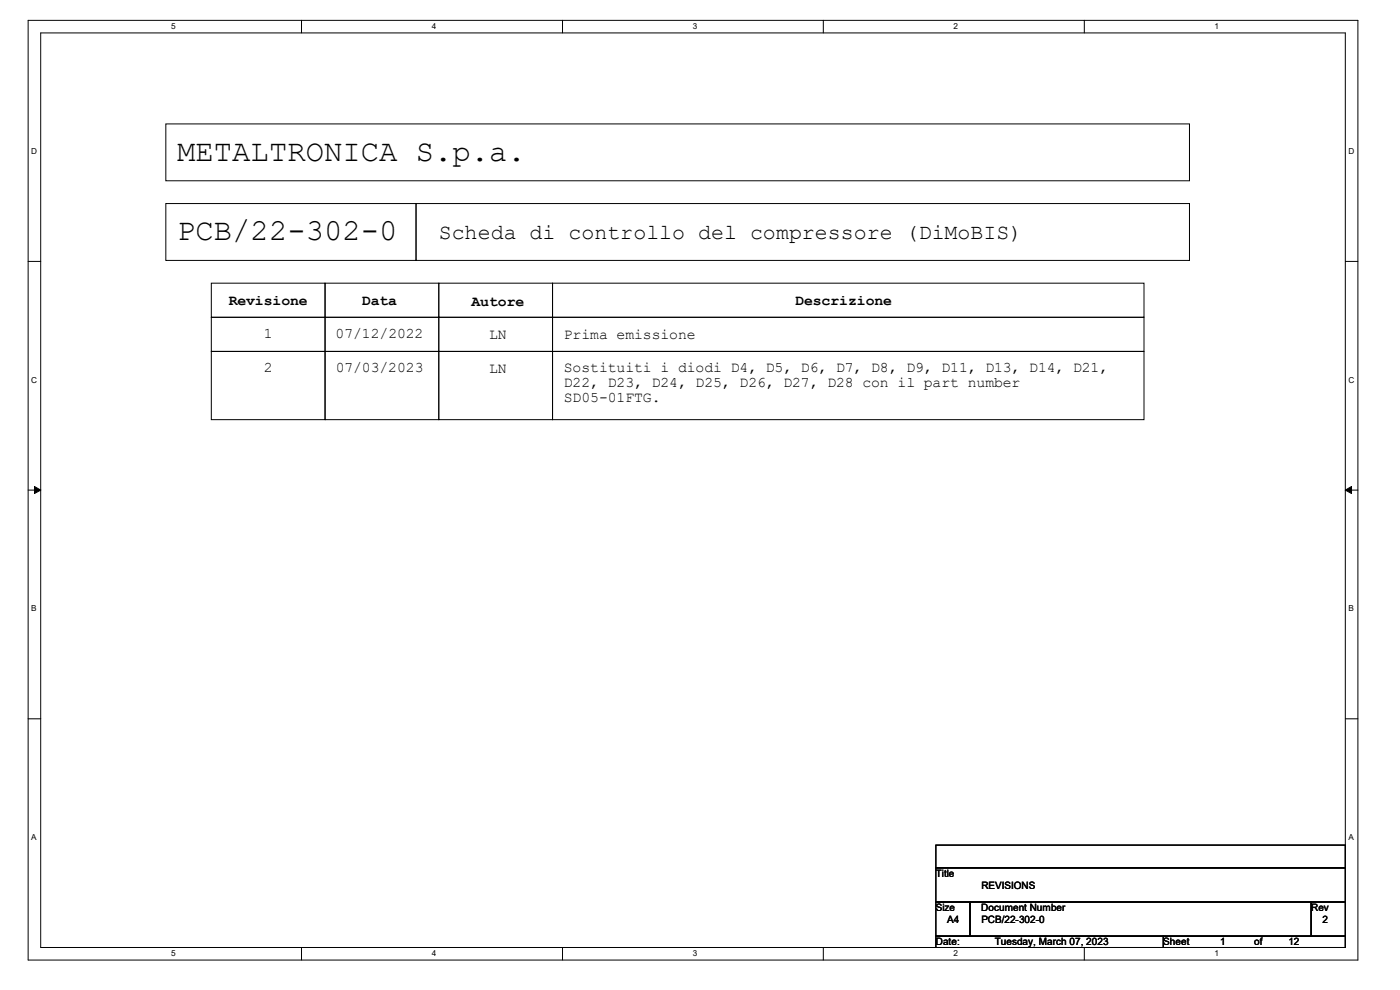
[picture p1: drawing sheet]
<svg xmlns="http://www.w3.org/2000/svg" width="297mm" height="210mm" viewBox="0 0 297 210" stroke-linecap="round" stroke-linejoin="round" font-family="sans-serif">
<defs><g id="words">
<g font-size="6.5">
<text x="37.6" y="34.1">METALTRONICA S.p.a.</text>
<text x="37.6" y="51">PCB/22-302-0</text>
</g>
<text font-size="4.6" x="93.1" y="50.7">Scheda di controllo del compressore (DiMoBIS)</text>
<g font-size="3.1">
<text x="48.5" y="64.6">Revisione</text>
<text x="76.8" y="64.6">Data</text>
<text x="100" y="64.9">Autore</text>
<text x="168.7" y="64.6">Descrizione</text>
<text x="56" y="71.8">1</text>
<text x="71.2" y="71.8">07/12/2022</text>
<text x="103.8" y="72">LN</text>
<text x="119.6" y="72">Prima emissione</text>
<text x="56" y="79">2</text>
<text x="71.2" y="79">07/03/2023</text>
<text x="103.8" y="79.2">LN</text>
<text x="119.6" y="79">Sostituiti i diodi D4, D5, D6, D7, D8, D9, D11, D13, D14, D21,</text>
<text x="119.6" y="82.1">D22, D23, D24, D25, D26, D27, D28 con il part number</text>
<text x="119.6" y="85.3">SD05-01FTG.</text>
</g>
<g font-size="2.2">
<text x="198.5" y="186.1">Title</text>
<text x="208.2" y="188.5">REVISIONS</text>
<text x="198.5" y="193.3">Size</text>
<text x="201" y="195.7">A4</text>
<text x="208.2" y="193.3">Document Number</text>
<text x="208.2" y="195.7">PCB/22-302-0</text>
<text x="278.2" y="193.3">Rev</text>
<text x="280.6" y="195.7">2</text>
<text x="198.5" y="200.6">Date:</text>
<text x="211.1" y="200.6">Tuesday, March 07, 2023</text>
<text x="246.8" y="200.6">Sheet</text>
<text x="258.9" y="200.6">1</text>
<text x="266.1" y="200.6">of</text>
<text x="273.3" y="200.6">12</text>
</g>
<g font-size="1.7">
<text x="36.3" y="6.2">5</text>
<text x="91.6" y="6.2">4</text>
<text x="147" y="6.2">3</text>
<text x="202.3" y="6.2">2</text>
<text x="257.7" y="6.2">1</text>
<text x="6.6" y="32.7">D</text>
<text x="286.1" y="32.7">D</text>
<text x="6.6" y="81.2">C</text>
<text x="286.1" y="81.2">C</text>
<text x="6.6" y="129.7">B</text>
<text x="286.1" y="129.7">B</text>
<text x="6.6" y="178.2">A</text>
<text x="286.1" y="178.2">A</text>
<text x="36.3" y="202.9">5</text>
<text x="91.6" y="202.9">4</text>
<text x="147" y="202.9">3</text>
<text x="202.3" y="202.9">2</text>
<text x="257.7" y="202.9">1</text>
</g>
</g></defs>
<path d="M6 4.3h282.1v199.4h-282.1zM8.6 7h276.8v194h-276.8z" fill="none" stroke="#000" stroke-width=".21"/>
<g fill="#fff">
<path d="M36.3 4.7h.9v1.9h-.9z"/>
<path d="M36.3 201.4h.9v1.9h-.9z"/>
</g>
<path d="M64 4.3v2.7M64 201v2.7" fill="none" stroke="#000" stroke-width=".21"/>
<g fill="#fff">
<path d="M91.6 4.7h.9v1.9h-.9z"/>
<path d="M91.6 201.4h.9v1.9h-.9z"/>
</g>
<path d="M119.3 4.3v2.7M119.3 201v2.7" fill="none" stroke="#000" stroke-width=".21"/>
<g fill="#fff">
<path d="M147 4.7h.9v1.9h-.9z"/>
<path d="M147 201.4h.9v1.9h-.9z"/>
</g>
<path d="M174.7 4.3v2.7M174.7 201v2.7" fill="none" stroke="#000" stroke-width=".21"/>
<g fill="#fff">
<path d="M202.3 4.7h.9v1.9h-.9z"/>
<path d="M202.3 201.4h.9v1.9h-.9z"/>
</g>
<path d="M230 4.3v2.7M230 201v2.7" fill="none" stroke="#000" stroke-width=".21"/>
<g fill="#fff">
<path d="M257.7 4.7h.9v1.9h-.9z"/>
<path d="M257.7 201.4h.9v1.9h-.9z"/>
<path d="M6.6 31.2h1.3v1.9h-1.3z"/>
<path d="M286.1 31.2h1.2v1.9h-1.2z"/>
<path d="M6.6 79.7h1.3v1.9h-1.3z"/>
<path d="M286.1 79.7h1.2v1.9h-1.2z"/>
</g>
<path d="M6 55.5h2.6M285.4 55.5h2.7" fill="none" stroke="#000" stroke-width=".21"/>
<g fill="#fff">
<path d="M6.6 128.2h1.2v1.9h-1.2z"/>
<path d="M286.1 128.2h1.1v1.9h-1.1z"/>
</g>
<path d="M6 104h2.6M285.4 104h2.7" fill="none" stroke="#000" stroke-width=".21"/>
<path d="M7.3 103.2l1.3 .8-1.3 .7zM285.4 104l1.3-.8v1.5z" fill="#000" stroke="#000" stroke-width=".21"/>
<g fill="#fff">
<path d="M6.6 176.7h1.2v1.9h-1.2z"/>
<path d="M286.1 176.7h1.1v1.9h-1.1z"/>
</g>
<g fill="none" stroke="#000" stroke-width=".21">
<path d="M35.2 26.3h217.1v12.1h-217.1zM35.2 43.2h53.1v12h-53.1zM88.3 43.2h164v12h-164zM44.8 60.1h24.2v7.2h-24.2zM44.8 67.3h24.2v7.2h-24.2zM44.8 74.5h24.2v14.5h-24.2zM69 60.1h24.1v7.2h-24.1zM69 67.3h24.1v7.2h-24.1zM69 74.5h24.1v14.5h-24.1zM93.1 60.1h24.1v7.2h-24.1zM93.1 67.3h24.1v7.2h-24.1zM93.1 74.5h24.1v14.5h-24.1z"/>
<path d="M117.2 60.1h125.5v7.2h-125.5zM117.2 67.3h125.5v7.2h-125.5zM117.2 74.5h125.5v14.5h-125.5zM6 152.5h2.6M285.4 152.5h2.7M198.5 179.3h86.9v4.8h-86.9zM198.5 184.1h86.9v7.2h-86.9zM198.5 191.3h7.3v7.3h-7.3zM198.5 198.6h48.3v2.4h-48.3zM205.8 191.3h72.4v7.3h-72.4zM246.8 198.6h38.6v2.4h-38.6zM278.2 191.3h7.2v7.3h-7.2z"/>
</g>
<use href="#words"/>
</svg>
